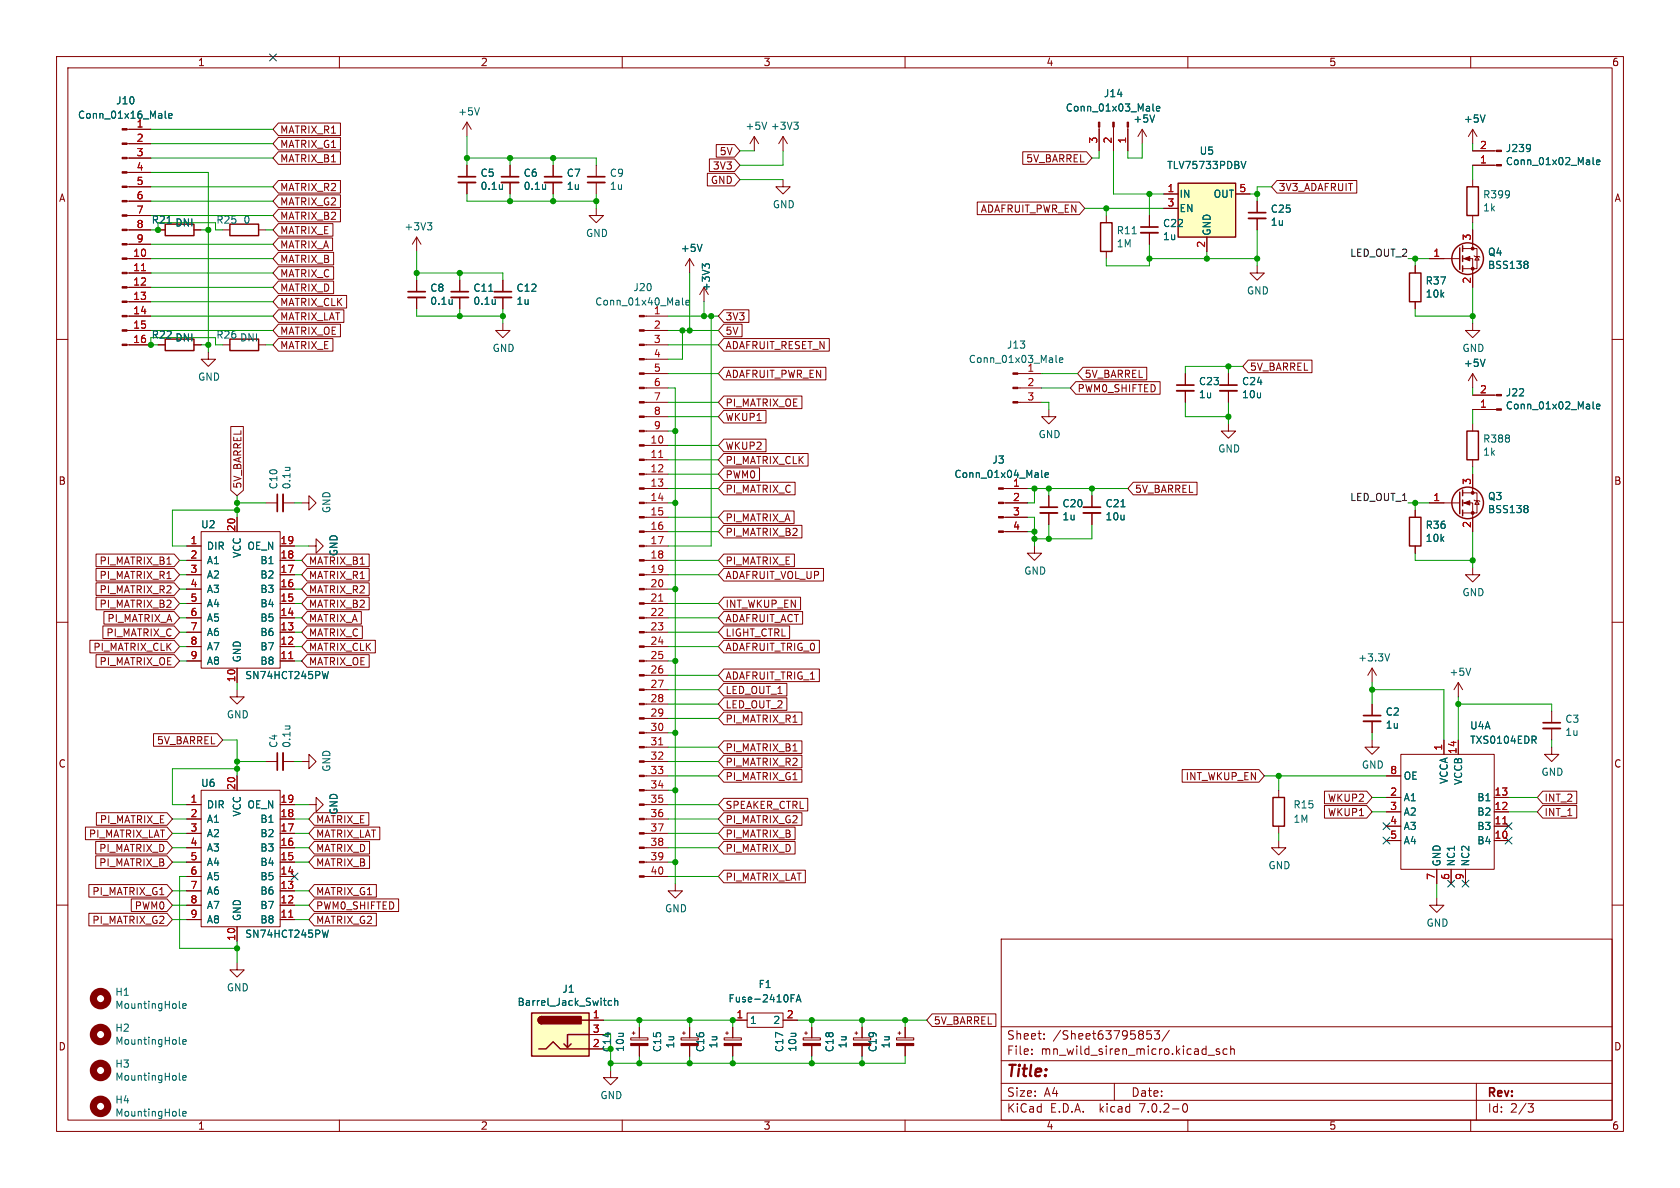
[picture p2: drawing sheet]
<svg xmlns="http://www.w3.org/2000/svg" width="297mm" height="210mm" viewBox="0 0 297 210" stroke-linecap="round" stroke-linejoin="round" font-family="sans-serif">
<defs><g id="words">
<text font-size="2.8" fill="#840000" x="178" y="190.8">Title:</text>
<g font-size="2.1" fill="#840000">
<text x="178" y="183.9">Sheet:</text>
<text x="186.2" y="183.9">/Sheet63795853/</text>
<text x="178" y="186.6">File:</text>
<text x="184" y="186.6">mn_wild_siren_micro.kicad_sch</text>
<text x="178" y="196.8">KiCad</text>
<text x="178" y="194">Size:</text>
<text x="184.6" y="194">A4</text>
<text x="185.7" y="196.8">E.D.A.</text>
<text x="194.4" y="196.8">kicad</text>
<text x="200" y="194">Date:</text>
<text x="201.5" y="196.8">7.0.2-0</text>
<text x="263" y="194.2">Rev:</text>
<text x="263" y="196.8">Id:</text>
<text x="267" y="196.8">2/3</text>
</g>
<g font-size="1.8" fill="#840000">
<text x="35" y="11.8">1</text>
<text x="85" y="11.8">2</text>
<text x="135" y="11.8">3</text>
<text x="185" y="11.8">4</text>
<text x="235" y="11.8">5</text>
<text x="285" y="11.8">6</text>
<text x="49.5" y="23.8">MATRIX_R1</text>
<text x="49.5" y="26.3">MATRIX_G1</text>
<text x="49.5" y="28.9">MATRIX_B1</text>
<text x="127.1" y="27.6">5V</text>
<text x="181.3" y="28.9">5V_BARREL</text>
<text x="10.4" y="35.8">A</text>
<text x="49.5" y="33.9">MATRIX_R2</text>
<text x="125.5" y="32.7">GND</text>
<text x="125.9" y="30.1">3V3</text>
<text x="226.1" y="33.9">3V3_ADAFRUIT</text>
<text x="285.4" y="35.8">A</text>
<text x="49.5" y="41.6">MATRIX_E</text>
<text x="49.5" y="39">MATRIX_B2</text>
<text x="49.5" y="36.5">MATRIX_G2</text>
<text x="173.3" y="37.7">ADAFRUIT_PWR_EN</text>
<text x="49.5" y="44.1">MATRIX_A</text>
<text x="49.5" y="46.6">MATRIX_B</text>
<text x="49.5" y="49.2">MATRIX_C</text>
<text x="49.5" y="51.7">MATRIX_D</text>
<text x="49.5" y="59.3">MATRIX_OE</text>
<text x="49.5" y="54.3">MATRIX_CLK</text>
<text x="49.5" y="56.8">MATRIX_LAT</text>
<text x="128.3" y="59.3">5V</text>
<text x="128.3" y="56.8">3V3</text>
<text x="49.5" y="61.9">MATRIX_E</text>
<text x="128.3" y="61.9">ADAFRUIT_RESET_N</text>
<text x="221" y="65.7">5V_BARREL</text>
<text x="128.3" y="67">ADAFRUIT_PWR_EN</text>
<text x="190.5" y="69.5">PWM0_SHIFTED</text>
<text x="191.8" y="67">5V_BARREL</text>
<text x="128.3" y="74.6">WKUP1</text>
<text x="128.3" y="72">PI_MATRIX_OE</text>
<text x="128.3" y="79.7">WKUP2</text>
<text x="128.3" y="82.2">PI_MATRIX_CLK</text>
<text x="10.3" y="85.8">B</text>
<text x="42.8" y="86.4" transform="rotate(-90 42.8 86.4)">5V_BARREL</text>
<text x="128.3" y="84.7">PWM0</text>
<text x="128.3" y="87.3">PI_MATRIX_C</text>
<text x="200.7" y="87.3">5V_BARREL</text>
<text x="285.3" y="85.8">B</text>
<text x="128.3" y="92.4">PI_MATRIX_A</text>
<text x="128.3" y="94.9">PI_MATRIX_B2</text>
<text x="17.5" y="100">PI_MATRIX_B1</text>
<text x="54.6" y="100">MATRIX_B1</text>
<text x="128.3" y="100">PI_MATRIX_E</text>
<text x="17.5" y="107.6">PI_MATRIX_B2</text>
<text x="17.5" y="105.1">PI_MATRIX_R2</text>
<text x="17.5" y="102.5">PI_MATRIX_R1</text>
<text x="54.6" y="107.6">MATRIX_B2</text>
<text x="54.6" y="102.5">MATRIX_R1</text>
<text x="54.6" y="105.1">MATRIX_R2</text>
<text x="128.3" y="102.5">ADAFRUIT_VOL_UP</text>
<text x="128.3" y="107.6">INT_WKUP_EN</text>
<text x="18.7" y="112.7">PI_MATRIX_C</text>
<text x="18.9" y="110.1">PI_MATRIX_A</text>
<text x="54.6" y="112.7">MATRIX_C</text>
<text x="54.6" y="110.1">MATRIX_A</text>
<text x="128.3" y="110.1">ADAFRUIT_ACT</text>
<text x="128.3" y="112.7">LIGHT_CTRL</text>
<text x="16.4" y="115.2">PI_MATRIX_CLK</text>
<text x="17.5" y="117.8">PI_MATRIX_OE</text>
<text x="54.6" y="117.8">MATRIX_OE</text>
<text x="54.6" y="115.2">MATRIX_CLK</text>
<text x="128.3" y="115.2">ADAFRUIT_TRIG_0</text>
<text x="128.3" y="120.3">ADAFRUIT_TRIG_1</text>
<text x="128.3" y="122.8">LED_OUT_1</text>
<text x="128.3" y="125.4">LED_OUT_2</text>
<text x="27.6" y="131.7">5V_BARREL</text>
<text x="128.3" y="127.9">PI_MATRIX_R1</text>
<text x="10.3" y="135.8">C</text>
<text x="128.3" y="133">PI_MATRIX_B1</text>
<text x="128.3" y="135.5">PI_MATRIX_R2</text>
<text x="285.3" y="135.8">C</text>
<text x="128.3" y="143.2">SPEAKER_CTRL</text>
<text x="128.3" y="138.1">PI_MATRIX_G1</text>
<text x="209.5" y="138.1">INT_WKUP_EN</text>
<text x="234.6" y="141.9">WKUP2</text>
<text x="273" y="141.9">INT_2</text>
<text x="15.6" y="148.2">PI_MATRIX_LAT</text>
<text x="17.5" y="145.7">PI_MATRIX_E</text>
<text x="55.9" y="148.2">MATRIX_LAT</text>
<text x="55.9" y="145.7">MATRIX_E</text>
<text x="128.3" y="148.2">PI_MATRIX_B</text>
<text x="128.3" y="145.7">PI_MATRIX_G2</text>
<text x="234.6" y="144.4">WKUP1</text>
<text x="273" y="144.4">INT_1</text>
<text x="17.4" y="150.8">PI_MATRIX_D</text>
<text x="17.4" y="153.3">PI_MATRIX_B</text>
<text x="55.9" y="153.3">MATRIX_B</text>
<text x="55.9" y="150.8">MATRIX_D</text>
<text x="128.3" y="150.8">PI_MATRIX_D</text>
<text x="128.3" y="155.9">PI_MATRIX_LAT</text>
<text x="16.2" y="158.4">PI_MATRIX_G1</text>
<text x="23.7" y="160.9">PWM0</text>
<text x="55.9" y="160.9">PWM0_SHIFTED</text>
<text x="55.9" y="158.4">MATRIX_G1</text>
<text x="16.2" y="163.5">PI_MATRIX_G2</text>
<text x="55.9" y="163.5">MATRIX_G2</text>
<text x="10.3" y="185.8">D</text>
<text x="165.1" y="181.3">5V_BARREL</text>
<text x="285.3" y="185.8">D</text>
<text x="35" y="199.8">1</text>
<text x="85" y="199.8">2</text>
<text x="135" y="199.8">3</text>
<text x="185" y="199.8">4</text>
<text x="235" y="199.8">5</text>
<text x="285" y="199.8">6</text>
</g>
<g font-size="1.8" fill="#006464">
<text x="195.1" y="17.3">J14</text>
<text x="13.7" y="21.1">Conn_01x16_Male</text>
<text x="20.5" y="18.6">J10</text>
<text x="80.9" y="20.6">+5V</text>
<text x="131.7" y="23.1">+5V</text>
<text x="136.2" y="23.1">+3V3</text>
<text x="188.4" y="19.9">Conn_01x03_Male</text>
<text x="200.3" y="21.8">+5V</text>
<text x="258.7" y="21.8">+5V</text>
<text x="212" y="27.5">U5</text>
<text x="266.1" y="27">J239</text>
<text x="266.1" y="29.3">Conn_01x02_Male</text>
<text x="84.9" y="31.4">C5</text>
<text x="84.9" y="33.7">0.1u</text>
<text x="92.5" y="31.4">C6</text>
<text x="92.5" y="33.7">0.1u</text>
<text x="100.1" y="31.4">C7</text>
<text x="100.1" y="33.7">1u</text>
<text x="107.8" y="31.4">C9</text>
<text x="107.8" y="33.7">1u</text>
<text x="206.3" y="30">TLV75733PDBV</text>
<text x="208.5" y="35.1">IN</text>
<text x="214.4" y="35.1">OUT</text>
<text x="262.1" y="35.2">R399</text>
<text x="26.8" y="39.7">R21</text>
<text x="30.9" y="40.2">DNI</text>
<text x="38.2" y="39.7">R25</text>
<text x="43" y="39.7">0</text>
<text x="71.4" y="40.9">+3V3</text>
<text x="136.6" y="37">GND</text>
<text x="197.4" y="41.6">R11</text>
<text x="205.5" y="40.3">C22</text>
<text x="208.5" y="37.7">EN</text>
<text x="214.2" y="41.7" transform="rotate(-90 214.2 41.7)">GND</text>
<text x="224.6" y="37.8">C25</text>
<text x="224.6" y="40.1">1u</text>
<text x="262.1" y="37.5">1k</text>
<text x="103.5" y="42">GND</text>
<text x="120.3" y="44.7">+5V</text>
<text x="197.4" y="43.9">1M</text>
<text x="205.5" y="42.6">1u</text>
<text x="263" y="45.4">Q4</text>
<text x="263" y="47.7">BSS138</text>
<text x="76" y="51.7">C8</text>
<text x="83.6" y="51.7">C11</text>
<text x="91.2" y="51.7">C12</text>
<text x="111.9" y="51.6">J20</text>
<text x="125.7" y="51.5" transform="rotate(-90 125.7 51.5)">+3V3</text>
<text x="220.4" y="52.2">GND</text>
<text x="252" y="50.5">R37</text>
<text x="252" y="52.8">10k</text>
<text x="76" y="54">0.1u</text>
<text x="83.6" y="54">0.1u</text>
<text x="91.2" y="54">1u</text>
<text x="105.2" y="54.2">Conn_01x40_Male</text>
<text x="115.5" y="55.6">1</text>
<text x="26.8" y="60">R22</text>
<text x="30.9" y="60.5">DNI</text>
<text x="38.2" y="60">R26</text>
<text x="42.4" y="60.5">DNI</text>
<text x="87" y="62.4">GND</text>
<text x="171.2" y="64.3">Conn_01x03_Male</text>
<text x="177.9" y="61.8">J13</text>
<text x="181.6" y="65.8">1</text>
<text x="258.5" y="62.4">GND</text>
<text x="258.7" y="65">+5V</text>
<text x="35" y="67.4">GND</text>
<text x="211.9" y="68.2">C23</text>
<text x="211.9" y="70.5">1u</text>
<text x="219.5" y="68.2">C24</text>
<text x="219.5" y="70.5">10u</text>
<text x="266.1" y="70.2">J22</text>
<text x="183.5" y="77.6">GND</text>
<text x="266.1" y="72.5">Conn_01x02_Male</text>
<text x="175.4" y="82.1">J3</text>
<text x="215.3" y="80.1">GND</text>
<text x="262.1" y="78.4">R388</text>
<text x="262.1" y="80.7">1k</text>
<text x="49.2" y="86.6" transform="rotate(-90 49.2 86.6)">C10</text>
<text x="51.5" y="86.6" transform="rotate(-90 51.5 86.6)">0.1u</text>
<text x="168.7" y="84.6">Conn_01x04_Male</text>
<text x="187.8" y="89.8">C20</text>
<text x="195.4" y="89.8">C21</text>
<text x="263" y="88.6">Q3</text>
<text x="35.5" y="93.5">U2</text>
<text x="58.6" y="90.8" transform="rotate(-90 58.6 90.8)">GND</text>
<text x="187.8" y="92.1">1u</text>
<text x="195.4" y="92.1">10u</text>
<text x="252" y="93.6">R36</text>
<text x="252" y="95.9">10k</text>
<text x="263" y="90.9">BSS138</text>
<text x="36.6" y="97.3">DIR</text>
<text x="36.6" y="99.9">A1</text>
<text x="42.7" y="98.8" transform="rotate(-90 42.7 98.8)">VCC</text>
<text x="43.6" y="97.3">OE_N</text>
<text x="45.9" y="99.9">B1</text>
<text x="59.8" y="98.4" transform="rotate(-90 59.8 98.4)">GND</text>
<text x="181" y="101.7">GND</text>
<text x="36.6" y="102.4">A2</text>
<text x="36.6" y="105">A3</text>
<text x="36.6" y="107.5">A4</text>
<text x="45.9" y="107.5">B4</text>
<text x="45.9" y="105">B3</text>
<text x="45.9" y="102.4">B2</text>
<text x="258.5" y="105.5">GND</text>
<text x="36.6" y="110">A5</text>
<text x="36.6" y="112.6">A6</text>
<text x="45.9" y="112.6">B6</text>
<text x="45.9" y="110">B5</text>
<text x="36.6" y="115.1">A7</text>
<text x="36.6" y="117.7">A8</text>
<text x="42.7" y="117.1" transform="rotate(-90 42.7 117.1)">GND</text>
<text x="45.9" y="117.7">B8</text>
<text x="45.9" y="115.1">B7</text>
<text x="240" y="117.1">+3.3V</text>
<text x="256.2" y="119.6">+5V</text>
<text x="43.3" y="120.2">SN74HCT245PW</text>
<text x="40" y="127.1">GND</text>
<text x="244.9" y="126.7">C2</text>
<text x="244.9" y="129">1u</text>
<text x="259.8" y="129.1">U4A</text>
<text x="259.8" y="131.6">TXS0104EDR</text>
<text x="276.7" y="127.9">C3</text>
<text x="276.7" y="130.2">1u</text>
<text x="49.2" y="132.3" transform="rotate(-90 49.2 132.3)">C4</text>
<text x="51.5" y="132.3" transform="rotate(-90 51.5 132.3)">0.1u</text>
<text x="58.6" y="136.5" transform="rotate(-90 58.6 136.5)">GND</text>
<text x="240.7" y="136">GND</text>
<text x="248.2" y="138">OE</text>
<text x="272.4" y="137.3">GND</text>
<text x="35.5" y="139.3">U6</text>
<text x="36.6" y="143.1">DIR</text>
<text x="43.6" y="143.1">OE_N</text>
<text x="228.6" y="143.1">R15</text>
<text x="248.2" y="141.8">A1</text>
<text x="256.1" y="138.7" transform="rotate(-90 256.1 138.7)">VCCA</text>
<text x="258.6" y="138.9" transform="rotate(-90 258.6 138.9)">VCCB</text>
<text x="261" y="141.8">B1</text>
<text x="36.6" y="145.6">A1</text>
<text x="36.6" y="148.1">A2</text>
<text x="42.7" y="144.5" transform="rotate(-90 42.7 144.5)">VCC</text>
<text x="45.9" y="148.1">B2</text>
<text x="45.9" y="145.6">B1</text>
<text x="59.8" y="144.1" transform="rotate(-90 59.8 144.1)">GND</text>
<text x="228.6" y="145.6">1M</text>
<text x="248.2" y="144.3">A2</text>
<text x="248.2" y="146.9">A3</text>
<text x="248.2" y="149.4">A4</text>
<text x="261" y="149.4">B4</text>
<text x="261" y="146.9">B3</text>
<text x="261" y="144.3">B2</text>
<text x="36.6" y="150.7">A3</text>
<text x="36.6" y="153.2">A4</text>
<text x="36.6" y="155.8">A5</text>
<text x="45.9" y="155.8">B5</text>
<text x="45.9" y="153.2">B4</text>
<text x="45.9" y="150.7">B3</text>
<text x="224.2" y="153.8">GND</text>
<text x="254.8" y="153.2" transform="rotate(-90 254.8 153.2)">GND</text>
<text x="257.4" y="153.2" transform="rotate(-90 257.4 153.2)">NC1</text>
<text x="259.9" y="153.2" transform="rotate(-90 259.9 153.2)">NC2</text>
<text x="36.6" y="158.3">A6</text>
<text x="36.6" y="160.8">A7</text>
<text x="45.9" y="160.8">B7</text>
<text x="45.9" y="158.3">B6</text>
<text x="117.5" y="161.4">GND</text>
<text x="36.6" y="163.4">A8</text>
<text x="42.7" y="162.8" transform="rotate(-90 42.7 162.8)">GND</text>
<text x="43.3" y="165.9">SN74HCT245PW</text>
<text x="45.9" y="163.4">B8</text>
<text x="252.1" y="164">GND</text>
<text x="20.3" y="176.2">H1</text>
<text x="20.3" y="178.5">MountingHole</text>
<text x="40" y="175.4">GND</text>
<text x="91.4" y="178">Barrel_Jack_Switch</text>
<text x="99.4" y="175.7">J1</text>
<text x="128.7" y="177.4">Fuse-2410FA</text>
<text x="134" y="174.8">F1</text>
<text x="20.3" y="182.5">H2</text>
<text x="20.3" y="184.8">MountingHole</text>
<text x="110.5" y="186" transform="rotate(-90 110.5 186)">10u</text>
<text x="119.3" y="185.4" transform="rotate(-90 119.3 185.4)">1u</text>
<text x="127" y="185.4" transform="rotate(-90 127 185.4)">1u</text>
<text x="132.6" y="181.2">1</text>
<text x="136.6" y="181.2">2</text>
<text x="140.9" y="186" transform="rotate(-90 140.9 186)">10u</text>
<text x="149.8" y="185.4" transform="rotate(-90 149.8 185.4)">1u</text>
<text x="157.4" y="185.4" transform="rotate(-90 157.4 185.4)">1u</text>
<text x="20.3" y="188.9">H3</text>
<text x="20.3" y="191.2">MountingHole</text>
<text x="117" y="186.1" transform="rotate(-90 117 186.1)">C15</text>
<text x="124.7" y="186.1" transform="rotate(-90 124.7 186.1)">C16</text>
<text x="138.6" y="186.1" transform="rotate(-90 138.6 186.1)">C17</text>
<text x="147.5" y="186.1" transform="rotate(-90 147.5 186.1)">C18</text>
<text x="155.1" y="186.1" transform="rotate(-90 155.1 186.1)">C19</text>
<text x="20.3" y="195.2">H4</text>
<text x="20.3" y="197.5">MountingHole</text>
<text x="106.1" y="194.4">GND</text>
</g>
<g font-size="1.8" fill="#a90000">
<text x="24.1" y="22.6">1</text>
<text x="24.1" y="25.1">2</text>
<text x="24.1" y="27.7">3</text>
<text x="194.1" y="25.4" transform="rotate(-90 194.1 25.4)">3</text>
<text x="196.6" y="25.4" transform="rotate(-90 196.6 25.4)">2</text>
<text x="199.1" y="25.4" transform="rotate(-90 199.1 25.4)">1</text>
<text x="261.6" y="29">1</text>
<text x="261.6" y="26.4">2</text>
<text x="24.1" y="30.2">4</text>
<text x="24.1" y="32.8">5</text>
<text x="24.1" y="35.3">6</text>
<text x="206.3" y="34">1</text>
<text x="219" y="34">5</text>
<text x="24.1" y="37.8">7</text>
<text x="24.1" y="40.4">8</text>
<text x="206.3" y="36.6">3</text>
<text x="23.5" y="45.5">10</text>
<text x="24.1" y="42.9">9</text>
<text x="213.1" y="43.8" transform="rotate(-90 213.1 43.8)">2</text>
<text x="253.3" y="45.5">1</text>
<text x="260.1" y="42.6" transform="rotate(-90 260.1 42.6)">3</text>
<text x="23.5" y="48">11</text>
<text x="23.5" y="50.5">12</text>
<text x="23.5" y="53.1">13</text>
<text x="260.1" y="50.2" transform="rotate(-90 260.1 50.2)">2</text>
<text x="23.5" y="55.6">14</text>
<text x="23.5" y="58.2">15</text>
<text x="115.5" y="58.2">2</text>
<text x="23.5" y="60.7">16</text>
<text x="115.5" y="60.7">3</text>
<text x="115.5" y="63.2">4</text>
<text x="115.5" y="65.8">5</text>
<text x="115.5" y="68.3">6</text>
<text x="115.5" y="70.9">7</text>
<text x="181.6" y="68.3">2</text>
<text x="181.6" y="70.9">3</text>
<text x="261.6" y="69.6">2</text>
<text x="115.5" y="73.4">8</text>
<text x="115.5" y="75.9">9</text>
<text x="261.6" y="72.1">1</text>
<text x="114.9" y="78.5">10</text>
<text x="114.9" y="81">11</text>
<text x="114.9" y="83.6">12</text>
<text x="114.9" y="86.1">13</text>
<text x="114.9" y="88.6">14</text>
<text x="179" y="86.1">1</text>
<text x="179" y="88.6">2</text>
<text x="253.3" y="88.6">1</text>
<text x="260.1" y="85.8" transform="rotate(-90 260.1 85.8)">3</text>
<text x="41.7" y="94" transform="rotate(-90 41.7 94)">20</text>
<text x="114.9" y="91.2">15</text>
<text x="114.9" y="93.7">16</text>
<text x="179" y="91.2">3</text>
<text x="179" y="93.7">4</text>
<text x="260.1" y="93.4" transform="rotate(-90 260.1 93.4)">2</text>
<text x="33.6" y="96.3">1</text>
<text x="33.6" y="98.8">2</text>
<text x="33.6" y="101.3">3</text>
<text x="49.5" y="101.3">17</text>
<text x="49.5" y="98.8">18</text>
<text x="49.5" y="96.3">19</text>
<text x="114.9" y="96.3">17</text>
<text x="114.9" y="98.8">18</text>
<text x="114.9" y="101.3">19</text>
<text x="33.6" y="103.9">4</text>
<text x="33.6" y="106.4">5</text>
<text x="49.5" y="106.4">15</text>
<text x="49.5" y="103.9">16</text>
<text x="114.9" y="103.9">20</text>
<text x="114.9" y="106.4">21</text>
<text x="33.6" y="109">6</text>
<text x="33.6" y="111.5">7</text>
<text x="49.5" y="111.5">13</text>
<text x="49.5" y="109">14</text>
<text x="114.9" y="109">22</text>
<text x="114.9" y="111.5">23</text>
<text x="33.6" y="114">8</text>
<text x="33.6" y="116.6">9</text>
<text x="49.5" y="116.6">11</text>
<text x="49.5" y="114">12</text>
<text x="114.9" y="114">24</text>
<text x="114.9" y="116.6">25</text>
<text x="114.9" y="119.1">26</text>
<text x="41.7" y="120.7" transform="rotate(-90 41.7 120.7)">10</text>
<text x="114.9" y="121.7">27</text>
<text x="114.9" y="124.2">28</text>
<text x="114.9" y="126.7">29</text>
<text x="114.9" y="129.3">30</text>
<text x="114.9" y="131.8">31</text>
<text x="114.9" y="134.4">32</text>
<text x="114.9" y="136.9">33</text>
<text x="245.7" y="136.9">8</text>
<text x="255" y="132.7" transform="rotate(-90 255 132.7)">1</text>
<text x="257.6" y="133.4" transform="rotate(-90 257.6 133.4)">14</text>
<text x="33.6" y="142">1</text>
<text x="41.7" y="139.7" transform="rotate(-90 41.7 139.7)">20</text>
<text x="49.5" y="142">19</text>
<text x="114.9" y="139.4">34</text>
<text x="114.9" y="142">35</text>
<text x="245.7" y="140.7">2</text>
<text x="245.7" y="143.3">3</text>
<text x="264.2" y="143.3">12</text>
<text x="264.2" y="140.7">13</text>
<text x="33.6" y="144.5">2</text>
<text x="33.6" y="147.1">3</text>
<text x="33.6" y="149.6">4</text>
<text x="49.5" y="149.6">16</text>
<text x="49.5" y="147.1">17</text>
<text x="49.5" y="144.5">18</text>
<text x="114.9" y="144.5">36</text>
<text x="114.9" y="147.1">37</text>
<text x="114.9" y="149.6">38</text>
<text x="245.7" y="145.8">4</text>
<text x="245.7" y="148.3">5</text>
<text x="264.2" y="148.3">10</text>
<text x="264.2" y="145.8">11</text>
<text x="33.6" y="152.1">5</text>
<text x="33.6" y="154.7">6</text>
<text x="49.5" y="154.7">14</text>
<text x="49.5" y="152.1">15</text>
<text x="114.9" y="152.1">39</text>
<text x="114.9" y="154.7">40</text>
<text x="253.7" y="155.6" transform="rotate(-90 253.7 155.6)">7</text>
<text x="256.3" y="155.6" transform="rotate(-90 256.3 155.6)">6</text>
<text x="258.8" y="155.6" transform="rotate(-90 258.8 155.6)">9</text>
<text x="33.6" y="157.2">7</text>
<text x="33.6" y="159.8">8</text>
<text x="49.5" y="159.8">12</text>
<text x="49.5" y="157.2">13</text>
<text x="33.6" y="162.3">9</text>
<text x="41.7" y="166.4" transform="rotate(-90 41.7 166.4)">10</text>
<text x="49.5" y="162.3">11</text>
<text x="104.7" y="180.1">1</text>
<text x="104.7" y="185.2">2</text>
<text x="104.7" y="182.6">3</text>
<text x="130.1" y="180.1">1</text>
<text x="139" y="180.1">2</text>
</g>
<g font-size="1.8" fill="#0f0f0f">
<text x="238.6" y="45.5">LED_OUT_2</text>
<text x="238.6" y="88.6">LED_OUT_1</text>
</g>
<text font-size="1.8" fill="#009600" x="108.1" y="186.1" transform="rotate(-90 108.1 186.1)">C14</text>
</g></defs>
<g fill="none" stroke="#840000" stroke-width=".18">
<path d="M10 10h277v190h-277zM12 12h273v186h-273zM60 10v2M110 10v2M160 10v2M210 10v2M260 10v2M22.5 38.1h4.2M22.5 35.6h4.2M22.5 33h4.2M22.5 30.5h4.2M22.5 27.9h4.2"/>
<path d="M22.5 25.4h4.2M22.5 22.9h4.2M49.2 24.3h11v2.2h-11l-.9-1.1zM49.2 31.9h11v2.2h-11l-.9-1.1zM49.2 26.8h11v2.3h-11l-.9-1.2zM49.2 39.5h9.7v2.3h-9.7l-.9-1.2zM49.2 37h11v2.2h-11l-.9-1.1zM49.2 34.4h11v2.3h-11l-.9-1.1zM49.2 21.7h11v2.3h-11l-.9-1.1zM82.5 21.6l-.7 1.3M82.5 21.6v2.5M82.5 29.2v2"/>
<path d="M82.5 32.3v2M82.5 21.6l.8 1.3M90.2 29.2v2M90.2 32.3v2M97.8 29.2v2M97.8 32.3v2M105.4 36.8v1.3h1.3l-1.3 1.3-1.3-1.3h1.3M105.4 29.2v2M105.4 32.3v2M125 30.6h4.9l.9 1.2-.9 1.1h-4.9zM125.4 28.1h4.5l.9 1.1-.9 1.1h-4.5zM126.6 25.6h3.3l.9 1.1-.9 1.1h-3.3z"/>
<path d="M133.3 24.1l-.7 1.3M133.3 24.1v2.6M133.3 24.1l.8 1.3M138.4 31.8v1.2h1.3l-1.3 1.3-1.2-1.3h1.2M138.4 24.1l-.7 1.3M138.4 24.1v2.6M138.4 24.1l.8 1.3M172.8 35.7h18l1 1.1-1 1.1h-18zM180.8 26.8h11.3l.9 1.1-.9 1.2h-11.3zM194.3 22.5v4.2M195.6 38.1v1.3M196.8 22.5v4.2"/>
<path d="M199.4 22.5v4.2M201.9 22.9l-.7 1.2M201.9 22.9v2.5M201.9 22.9l.8 1.2M203.2 38.1v2M205.7 34.3h2.6M205.7 36.8h2.6M218.4 34.3h2.6M222.2 35.6v2M222.2 38.6v2M225.7 31.9h14.2v2.2h-14.2l-.9-1.1zM260.3 22.9l-.7 1.2"/>
<path d="M260.3 22.9v2.5M260.3 31.8v1.2M260.3 38.1v1.3M260.3 22.9l.8 1.2M260.3 26.7h4.3M260.3 29.2h4.3M10 60h2M22.5 58.4h4.2M22.5 55.9h4.2M22.5 53.3h4.2M22.5 50.8h4.2M22.5 48.3h4.2"/>
<path d="M22.5 45.7h4.2M22.5 43.2h4.2M22.5 40.6h4.2M27.9 40.6h1.3M34.3 40.6h1.3M39.4 40.6h1.2M45.7 40.6h1.3M49.2 59.8h9.7v2.3h-9.7l-.9-1.1zM49.2 42.1h9.6v2.2h-9.6l-.9-1.1zM49.2 57.3h11v2.2h-11l-.9-1.1zM49.2 44.6h9.8v2.2h-9.8l-.9-1.1zM49.2 52.2h12.1v2.3h-12.1l-.9-1.2z"/>
<path d="M49.2 54.8h11.6v2.2h-11.6l-.9-1.1zM49.2 47.1h9.8v2.3h-9.8l-.9-1.1zM49.2 49.7h9.8v2.2h-9.8l-.9-1.1zM73.7 41.9l-.8 1.3M73.7 41.9v2.6M73.7 49.5v2.1M73.7 52.6v2M73.7 41.9l.7 1.3M81.3 49.5v2.1M81.3 52.6v2M88.9 57.2v1.2h1.3l-1.3 1.3-1.3-1.3h1.3M88.9 49.5v2.1"/>
<path d="M88.9 52.6v2M113.9 58.4h4.2M113.9 55.9h4.2M121.9 45.7v2.6M121.9 45.7l-.7 1.3M121.9 45.7l.8 1.3M123.7 52.1l.8-1.3v2.5M128 57.3h3.2v2.2h-3.2l-1-1.1zM128 54.8h4.4v2.2h-4.4l-1-1.1zM128 59.8h18.6v2.3h-18.6l-1-1.1zM195.6 44.5v1.2M203.2 41.1v2.1"/>
<path d="M213.4 41.9v2.6M222.2 47v1.3h1.3l-1.3 1.2-1.2-1.2h1.2M250.2 47v1.3M250.2 53.3v1.3M252.7 45.7h5.4M258.6 45.7h1.7v5.1M258.6 43.9h2.5v3.6h-2.5M260.3 57.2v1.2h1.3l-1.3 1.3-1.2-1.3h1.2M260.3 40.6v3.3M260.6 45.2l.1 .1h.8l.1 .2M261.1 45.3l.4 .7h-.8zM285 60h2"/>
<path d="M22.5 61h4.2M27.9 61h1.3M34.3 61h1.3M36.8 62.2v1.3h1.3l-1.3 1.3-1.2-1.3h1.2M39.4 61h1.2M40.8 75.4h2.2v11.3l-1.1 .9-1.1-.9zM45.7 61h1.3M113.9 78.7h4.2M113.9 76.2h4.2M113.9 73.7h4.2M113.9 71.1h4.2M113.9 68.6h4.2"/>
<path d="M113.9 66h4.2M113.9 63.5h4.2M113.9 61h4.2M128 72.5h7.4v2.3h-7.4l-1-1.1zM128 77.6h7.4v2.3h-7.4l-1-1.2zM128 64.9h18v2.3h-18l-1-1.2zM128 70h13.8v2.2h-13.8l-1-1.1zM179.9 71.1h4.2M179.9 68.6h4.2M179.9 66h4.2M185.4 72.4v1.3h1.3l-1.3 1.2-1.3-1.2h1.3M190.2 67.5h14.9v2.2h-14.9l-1-1.1z"/>
<path d="M191.5 64.9h11.2v2.3h-11.2l-1-1.2zM209.5 66v2.1M209.5 69.1v2M217.2 74.9v1.3h1.2l-1.2 1.3-1.3-1.3h1.3M217.2 66v2.1M217.2 69.1v2M220.7 63.7h11.2v2.2h-11.2l-1-1.1zM260.3 66v2.6M260.3 74.9v1.3M260.3 66l-.7 1.3M260.3 66l.8 1.3M260.3 69.9h4.3"/>
<path d="M260.3 72.4h4.3M17 97.9h13.8l.9 1.2-.9 1.1h-13.8zM29.5 99.7h.7M33 99.1h2.6M33 96.5h2.6M35.6 94h13.9v24.1h-13.9zM41.9 91.4v2.6M47 88.9h2M49.5 99.1h2.6M49.5 96.5h2.6M50 88.9h2.1M53.3 88.9h1.3v-1.3l1.3 1.3-1.3 1.3v-1.3"/>
<path d="M54.3 97.9h11v2.3h-11l-1-1.1zM54.6 96.5h1.3v-1.2l1.2 1.2-1.2 1.3v-1.3M113.9 99.1h4.2M113.9 96.5h4.2M113.9 94h4.2M113.9 91.4h4.2M113.9 88.9h4.2M113.9 86.4h4.2M113.9 83.8h4.2M113.9 81.3h4.2M128 82.7h6.3v2.2h-6.3l-1-1.1zM128 80.2h14.9v2.2h-14.9l-1-1.1z"/>
<path d="M128 85.2h12.6v2.3h-12.6l-1-1.1zM128 90.3h12.4v2.3h-12.4l-1-1.2zM128 92.9h13.8v2.2h-13.8l-1-1.1zM128 97.9h12.4v2.3h-12.4l-1-1.1zM177.4 94h4.2M177.4 91.4h4.2M177.4 88.9h4.2M177.4 86.4h4.2M182.9 96.5v1.3h1.2l-1.2 1.3-1.3-1.3h1.3M185.4 87.6v2.1M185.4 90.7v2M193 87.6v2.1"/>
<path d="M193 90.7v2M200.3 85.2h11.3v2.3h-11.3l-.9-1.1zM250.2 90.2v1.2M250.2 96.5v1.3M252.7 88.9h5.4M258.6 88.9h1.7v5.1M258.6 87.1h2.5v3.6h-2.5M260.3 81.3v1.3M260.3 83.8v3.3M260.6 88.4l.1 .1h.8l.1 .1M261.1 88.5l.4 .7h-.8zM10 110h2"/>
<path d="M15.9 113.2h14.9l.9 1.1-.9 1.1h-14.9zM17 105.6h13.8l.9 1.1-.9 1.1h-13.8zM17 115.7h13.8l.9 1.1-.9 1.2h-13.8zM17 103h13.8l.9 1.1-.9 1.2h-13.8zM17 100.5h13.8l.9 1.1-.9 1.1h-13.8zM18.2 110.6h12.6l.9 1.2-.9 1.1h-12.6zM18.4 108.1h12.4l.9 1.1-.9 1.1h-12.4zM33 116.8h2.6M33 114.3h2.6M33 111.8h2.6M33 109.2h2.6M33 106.7h2.6"/>
<path d="M33 104.1h2.6M33 101.6h2.6M41.9 118.1v2.6M49.5 116.8h2.6M49.5 114.3h2.6M49.5 111.8h2.6M49.5 109.2h2.6M49.5 106.7h2.6M49.5 104.1h2.6M49.5 101.6h2.6M54.3 115.7h11v2.3h-11l-1-1.2zM54.3 113.2h12.1v2.2h-12.1l-1-1.1z"/>
<path d="M54.3 110.6h9.8v2.3h-9.8l-1-1.1zM54.3 108.1h9.6v2.2h-9.6l-1-1.1zM54.3 105.6h11v2.2h-11l-1-1.1zM54.3 100.5h11v2.2h-11l-1-1.1zM54.3 103h11v2.3h-11l-1-1.2zM113.9 119.4h4.2M113.9 116.8h4.2M113.9 114.3h4.2M113.9 111.8h4.2M113.9 109.2h4.2M113.9 106.7h4.2M113.9 104.1h4.2"/>
<path d="M113.9 101.6h4.2M128 108.1h13.9v2.2h-13.9l-1-1.1zM128 100.5h17.6v2.2h-17.6l-1-1.1zM128 105.6h13.5v2.2h-13.5l-1-1.1zM128 118.3h16.9v2.2h-16.9l-1-1.1zM128 110.6h11.6v2.3h-11.6l-1-1.1zM128 113.2h16.9v2.2h-16.9l-1-1.1zM242.6 118.1l-.8 1.3M242.6 118.1v2.6M242.6 118.1l.7 1.3M260.3 100.3v1.3h1.3l-1.3 1.3-1.2-1.3h1.2M285 110h2"/>
<path d="M27.1 129.7h11.3l1 1.1-1 1.1h-11.3zM35.6 139.7h13.9v24.1h-13.9zM41.9 121.9v1.3h1.3l-1.3 1.3-1.3-1.3h1.3M41.9 137.2v2.5M47 134.6h2M50 134.6h2.1M53.3 134.6h1.3v-1.2l1.3 1.2-1.3 1.3v-1.3M113.9 139.7h4.2M113.9 137.2h4.2M113.9 134.6h4.2M113.9 132.1h4.2M113.9 129.5h4.2"/>
<path d="M113.9 127h4.2M113.9 124.5h4.2M113.9 121.9h4.2M128 120.8h11.1v2.2h-11.1l-1-1.1zM128 125.9h13.8v2.2h-13.8l-1-1.1zM128 123.3h11.1v2.3h-11.1l-1-1.1zM128 131h13.8v2.2h-13.8l-1-1.1zM128 133.5h13.8v2.2h-13.8l-1-1.1zM128 136h13.8v2.3h-13.8l-1-1.1zM209 136h13.6l.9 1.2-.9 1.1h-13.6zM226.1 139.7v1.3M234.1 139.9h7.5l1 1.1-1 1.1h-7.5z"/>
<path d="M242.6 130.8v1.3h1.2l-1.2 1.3-1.3-1.3h1.3M242.6 124.5v2M242.6 127.5v2M245.1 137.2h2.5M247.6 133.4h16.6v20.3h-16.6zM255.3 130.8v2.6M257.8 120.7l-.8 1.2M257.8 120.7v2.5M257.8 130.8v2.6M257.8 120.7l.8 1.2M272.7 139.9h6v2.2h-6l-.9-1.1zM274.3 132.1v1.3h1.3l-1.3 1.2-1.3-1.2h1.3"/>
<path d="M274.3 125.7v2.1M274.3 128.8v2M10 160h2M15.1 146.2h14.4l1 1.1-1 1.1h-14.4zM15.7 156.4h13.8l1 1.1-1 1.1h-13.8zM16.9 148.7h12.6l1 1.2-1 1.1h-12.6zM16.9 151.3h12.6l1 1.1-1 1.1h-12.6zM17 143.7h12.5l1 1.1-1 1.1h-12.5zM23.2 158.9h6.3l1 1.1-1 1.1h-6.3zM33 154.9h2.6M33 152.4h2.6M33 149.9h2.6"/>
<path d="M33 147.3h2.6M33 144.8h2.6M33 142.2h2.6M33 157.5h2.6M49.5 154.9h2.6M49.5 152.4h2.6M49.5 149.9h2.6M49.5 147.3h2.6M49.5 144.8h2.6M49.5 142.2h2.6M49.5 157.5h2.6M54.6 142.2h1.3v-1.2l1.2 1.2-1.2 1.3v-1.3"/>
<path d="M55.6 158.9h14.9v2.2h-14.9l-1-1.1zM55.6 151.3h9.7v2.2h-9.7l-1-1.1zM55.6 148.7h9.7v2.3h-9.7l-1-1.1zM55.6 146.2h11.5v2.2h-11.5l-1-1.1zM55.6 143.7h9.6v2.2h-9.6l-1-1.1zM55.6 156.4h10.9v2.2h-10.9l-1-1.1zM113.9 154.9h4.2M113.9 152.4h4.2M113.9 149.9h4.2M113.9 147.3h4.2M113.9 144.8h4.2M113.9 142.2h4.2"/>
<path d="M119.4 156.2v1.3h1.2l-1.2 1.3-1.3-1.3h1.3M128 148.7h12.6v2.3h-12.6l-1-1.1zM128 153.8h14.4v2.3h-14.4l-1-1.2zM128 141.1h14.8v2.3h-14.8l-1-1.2zM128 146.2h12.6v2.2h-12.6l-1-1.1zM128 143.7h13.8v2.2h-13.8l-1-1.1zM226.1 148.6v1.3h1.2l-1.2 1.2-1.3-1.2h1.3M226.1 146.1v1.2M234.1 142.4h7.5l1 1.1-1 1.1h-7.5zM245.1 148.6h2.5M245.1 146.1h2.5M245.1 143.5h2.5"/>
<path d="M245.1 141h2.5M254 158.8v1.2h1.3l-1.3 1.3-1.3-1.3h1.3M254 153.7v2.5M256.5 153.7v2.5M259.1 153.7v2.5M264.2 148.6h2.5M264.2 146.1h2.5M264.2 143.5h2.5M264.2 141h2.5M272.7 142.4h6v2.2h-6l-.9-1.1zM285 160h2M15.7 161.4h13.8l1 1.2-1 1.1h-13.8z"/>
<path d="M33 162.6h2.6M33 160h2.6M41.9 170.2v1.3h1.3l-1.3 1.2-1.3-1.2h1.3M41.9 163.8v2.6M49.5 162.6h2.6M49.5 160h2.6M55.6 161.4h10.9v2.3h-10.9l-1-1.1zM132.1 179.1h6.3v2.5h-6.3zM164.8 179.2h11.3v2.3h-11.3l-1-1.2zM177 166h108v32h-108zM60 198v2M104.1 185.4h2.6"/>
<path d="M104.1 180.3h2.6M104.1 182.9h2.6M107.9 189.2v1.3h1.3l-1.3 1.3-1.2-1.3h1.2M110 198v2M111.5 183.5h3.1v.3h-3.1zM111.8 182.6h.5M112 182.4v.5M113 181.6v1.9M113 184.8v1.9M120.4 183.5h3v.3h-3zM120.6 182.6h.6M120.9 182.4v.5"/>
<path d="M121.9 181.6v1.9M121.9 184.8v1.9M128 183.5h3.1v.3h-3.1zM128.3 182.6h.5M128.5 182.4v.5M129.5 180.3h2.6M129.5 181.6v1.9M129.5 184.8v1.9M138.4 180.3h2.6M142 183.5h3v.3h-3zM142.2 182.6h.5M142.5 182.4v.5"/>
<path d="M143.5 181.6v1.9M143.5 184.8v1.9M150.9 183.5h3v.3h-3zM151.1 182.6h.5M151.4 182.4v.5M152.4 181.6v1.9M152.4 184.8v1.9M158.5 183.5h3v.3h-3zM158.7 182.6h.6M159 182.4v.5M160 198v2M160 181.6v1.9"/>
<path d="M160 184.8v1.9M177 194.5h108M177 191.5h108M177 187.5h108M177 181.5h108M182.4 186.3v.1M182.4 185.5v.1M184.6 183.6v.1M184.6 182.8v.1M197 191.5v3M202.8 182.2h.7M202.8 182.8h.5l.3 .3-.2 .5h-.6"/>
<path d="M204.1 182.2h.9l-.5 .6 .4 .1v.7l-.2 .1h-.4l-.2-.1M206.7 182.1l-1.3 2M209.2 195.2l.2-.1a.81 .81 0 0 1 .6 .6 .81 .81 0 0 1-.3 .8l-.1 .1a.81 .81 0 0 1-.4-1.4zM210 198v2M213.6 186.5h1.1M215.6 185.5l-.4-.1-.2 .2 .1 .2 .5 .2v.3h-.6M216.9 185.5l-.4-.1-.3 .3v.4l.2 .2h.5M217.6 185.5l.2-.1 .3 .1 .1 .9M217.6 184.9v1.5M260 198v2M261 191.5v6.5M270.1 195.1h1l-.5 .6 .4 .1 .1 .5-.3 .3h-.4"/>
</g>
<g fill="#840000" stroke="#840000" stroke-width=".18">
<path d="M120.4 184.5h3v.3h-3z"/>
<path d="M111.5 184.5h3.1v.3h-3.1z"/>
<path d="M194.2 21.6h.2v.9h-.2z"/>
<path d="M196.7 21.6h.3v.9h-.3z"/>
<path d="M199.3 21.6h.2v.9h-.2z"/>
<path d="M128 184.5h3.1v.3h-3.1z"/>
<path d="M113 154.8h.9v.3h-.9z"/>
<path d="M113 152.3h.9v.2h-.9z"/>
<path d="M113 149.7h.9v.3h-.9z"/>
<path d="M113 147.2h.9v.2h-.9z"/>
<path d="M113 144.7h.9v.2h-.9z"/>
<path d="M113 142.1h.9v.3h-.9z"/>
<path d="M113 139.6h.9v.2h-.9z"/>
<path d="M113 137h.9v.3h-.9z"/>
<path d="M113 134.5h.9v.2h-.9z"/>
<path d="M113 132h.9v.2h-.9z"/>
<path d="M113 129.4h.9v.3h-.9z"/>
<path d="M113 126.9h.9v.2h-.9z"/>
<path d="M113 124.3h.9v.3h-.9z"/>
<path d="M113 121.8h.9v.2h-.9z"/>
<path d="M113 119.3h.9v.2h-.9z"/>
<path d="M113 116.7h.9v.3h-.9z"/>
<path d="M113 114.2h.9v.2h-.9z"/>
<path d="M113 111.6h.9v.3h-.9z"/>
<path d="M113 109.1h.9v.2h-.9z"/>
<path d="M113 106.6h.9v.2h-.9z"/>
<path d="M113 104h.9v.3h-.9z"/>
<path d="M113 101.5h.9v.2h-.9z"/>
<path d="M113 98.9h.9v.3h-.9z"/>
<path d="M113 96.4h.9v.2h-.9z"/>
<path d="M113 93.9h.9v.2h-.9z"/>
<path d="M113 91.3h.9v.3h-.9z"/>
<path d="M113 88.8h.9v.2h-.9z"/>
<path d="M113 86.2h.9v.3h-.9z"/>
<path d="M113 83.7h.9v.2h-.9z"/>
<path d="M113 81.2h.9v.2h-.9z"/>
<path d="M113 78.6h.9v.3h-.9z"/>
<path d="M113 76.1h.9v.2h-.9z"/>
<path d="M113 73.5h.9v.3h-.9z"/>
<path d="M113 71h.9v.2h-.9z"/>
<path d="M113 68.5h.9v.2h-.9z"/>
<path d="M113 65.9h.9v.3h-.9z"/>
<path d="M113 63.4h.9v.2h-.9z"/>
<path d="M113 60.8h.9v.3h-.9z"/>
<path d="M113 58.3h.9v.2h-.9z"/>
<path d="M113 55.8h.9v.2h-.9z"/>
<path d="M176.5 93.9h.9v.2h-.9z"/>
<path d="M176.5 91.3h.9v.3h-.9z"/>
<path d="M176.5 88.8h.9v.2h-.9z"/>
<path d="M176.5 86.2h.9v.3h-.9z"/>
<path d="M179.1 71h.8v.2h-.8z"/>
<path d="M179.1 68.5h.8v.2h-.8z"/>
<path d="M179.1 65.9h.8v.3h-.8z"/>
<path d="M21.6 60.8h.9v.3h-.9z"/>
<path d="M21.6 58.3h.9v.2h-.9z"/>
<path d="M21.6 55.8h.9v.2h-.9z"/>
<path d="M21.6 53.2h.9v.3h-.9z"/>
<path d="M21.6 50.7h.9v.2h-.9z"/>
<path d="M21.6 48.1h.9v.3h-.9z"/>
<path d="M21.6 45.6h.9v.2h-.9z"/>
<path d="M21.6 43.1h.9v.2h-.9z"/>
<path d="M21.6 40.5h.9v.3h-.9z"/>
<path d="M21.6 38h.9v.2h-.9z"/>
<path d="M21.6 35.4h.9v.3h-.9z"/>
<path d="M21.6 32.9h.9v.2h-.9z"/>
<path d="M21.6 30.4h.9v.2h-.9z"/>
<path d="M21.6 27.8h.9v.3h-.9z"/>
<path d="M21.6 25.3h.9v.2h-.9z"/>
<path d="M21.6 22.7h.9v.3h-.9z"/>
<path d="M150.9 184.5h3v.3h-3z"/>
<path d="M142 184.5h3v.3h-3z"/>
<path d="M264.6 26.5h.8v.3h-.8z"/>
<path d="M264.6 29.1h.8v.2h-.8z"/>
<path d="M158.5 184.5h3v.3h-3z"/>
<path d="M258.8 88.9l1-.4v.8z"/>
<path d="M258.8 45.7l1-.4v.8z"/>
<path d="M264.6 69.7h.8v.3h-.8z"/>
<path d="M264.6 72.3h.8v.2h-.8z"/>
<circle cx="260.3" cy="90.7" r=".25"/>
<circle cx="260.3" cy="87.1" r=".25"/>
<circle cx="260.3" cy="47.5" r=".25"/>
<circle cx="260.3" cy="43.9" r=".25"/>
</g>
<g fill="#ffffc2" stroke="#ffffc2" stroke-width=".18">
<path d="M94 179.1h10.1v7.6h-10.1z"/>
<path d="M208.3 32.4h10.1v9.5h-10.1z"/>
</g>
<g fill="none" stroke="#840000" stroke-width=".25">
<path d="M29.2 39.6h5.1v2.1h-5.1zM40.6 39.6h5.1v2.1h-5.1zM194.6 39.4h2v5.1h-2zM208.3 32.4h10.1v9.5h-10.1zM259.3 33h2.1v5.1h-2.1zM29.2 59.9h5.1v2.1h-5.1zM40.6 59.9h5.1v2.1h-5.1zM249.2 48.3h2v5h-2zM258.1 43.8v3.8M258.6 43.4v1.1M258.6 45.2v1M258.6 47v1"/>
<path d="M259.3 76.2h2.1v5.1h-2.1zM249.2 91.4h2v5.1h-2zM258.1 87v3.8M258.6 86.6v1M258.6 88.4v1M258.6 90.2v1M225 141h2.1v5.1h-2.1zM94 179.1h10.1v7.6h-10.1zM95.8 179.7a.64 .64 0 0 0-.7 .6 .64 .64 0 0 0 .7 .7M95.2 185.4h1.3l1.3-1.2 1.3 1.2h5M101 184.5l-.7 .7M102.9 180.3h1.2"/>
<path d="M104.1 182.9h-3.8v2.3l-.6-.7"/>
<circle cx="259.5" cy="45.7" r="2.79"/>
<circle cx="259.5" cy="88.9" r="2.79"/>
</g>
<g fill="#840000" stroke="#840000" stroke-width=".25">
<path d="M95.3 179.9l.5-.2v1.3a.64 .64 0 0 1-.6-.4 .64 .64 0 0 1 .1-.7z"/>
<path d="M95.8 179.7h6.9v1.3h-6.9z"/>
</g>
<g fill="none" stroke="#006464" stroke-width=".18">
<path d="M29.2 19.6v1.1l.2 .2M84.7 19.1l-.4 1.2M203.8 18.4v1.1l.2 .1M204.4 19.2l.6-.1v-.2l-.4-.1-.2 .2 .1 .6h.5M29.8 20.5l.6-.1v-.3h-.4l-.2 .1 .1 .6h.5M75.6 39.4h.7l-.4 .5M76.1 39.9l.2 .2v.3l-.2 .2M135.5 21.6l-.4 1.3M140.3 21.6h.8l-.4 .5M140.9 22.1l.2 .2v.3l-.2 .3M204.1 20.3l-.4 1.3M220.3 28.5l-.5 1.3"/>
<path d="M262.5 20.3l-.4 1.3M270.5 25.7v.8M270.6 26.1l-.1 .1M281.6 27.8v1.1l.2 .2M282.2 28.7l.6-.1v-.3h-.4l-.2 .1 .1 .7h.5M120.6 52.7v1l.2 .2M121.3 53.5l.6-.1-.1-.3h-.4l-.1 .2v.6h.5M124.1 43.2l-.4 1.3M124.6 47.1l-.4-.5v.8M124.6 46.9l.3-.3h.3l.2 .3M270 46.2l.1 .2-.1 .3M270 46.8l.1 .2-.1 .4"/>
<path d="M186.7 62.8v1.1l.2 .2M187.3 63.7l.6-.2-.1-.2-.3-.1-.2 .2 .1 .6h.4M262.5 63.5l-.4 1.3M281.6 71v1.1l.2 .2M282.2 71.9l.6-.2v-.2l-.4-.1-.2 .2 .1 .6h.5M184.1 83.1v1.1l.2 .2M184.8 84l.6-.1-.1-.3h-.4l-.1 .1v.6h.5M270 89.4l.1 .2-.1 .2M270 90l.1 .1-.1 .5M58.1 118.7l-.3 1.3-.3-.9M245.7 115.6l-.5 1.2M260 118.1l-.4 1.3"/>
<path d="M271.2 130.8l.4 .6M271.5 130.2l.1 .2-.1 .3M31.8 178.2l.1 .1M32.3 177.8l.6-.1-.1-.2-.3-.1-.2 .2 .1 .6h.4M58.1 164.4l-.3 1.3-.3-.9M108.1 176.9h-.3l-.3 .2 .1 .6h.5M108.7 177l.2-.1h.3v.8M108.7 176.5v1.2M139.9 176.5h.4M139.9 175.8h.6M140.8 177.1l.4-1.3 .4 1.3M140.9 176.8h.6"/>
<path d="M31.8 197.3h.1M31.8 190.9l.1 .1M31.8 184.6h.1M32.3 196.9l.6-.1-.1-.3h-.3l-.2 .1 .1 .7h.4M32.3 184.2l.6-.1-.1-.3h-.3l-.2 .1 .1 .7h.4M32.3 190.5l.6-.1-.1-.2-.3-.1-.2 .2 .1 .6h.4"/>
</g>
<g fill="none" stroke="#840000" stroke-width=".33">
<path d="M81 32.3h3.1M88.6 32.3h3.1M96.3 32.3h3M103.9 32.3h3M220.7 38.6h3.1M72.1 52.6h3.1M79.8 52.6h3M87.4 52.6h3M201.7 41.1h3M208 69.1h3.1M215.6 69.1h3.1M50 87.4v3"/>
<path d="M183.9 90.7h3M191.5 90.7h3.1M50 133.1v3M241 127.5h3.1M272.8 128.8h3"/>
</g>
<g fill="none" stroke="#840000" stroke-width=".3">
<path d="M81 31.2h3.1M88.6 31.2h3.1M96.3 31.2h3M103.9 31.2h3M220.7 37.6h3.1M72.1 51.6h3.1M79.8 51.6h3M87.4 51.6h3M201.7 40.1h3M208 68.1h3.1M215.6 68.1h3.1M49 87.4v3"/>
<path d="M183.9 89.7h3M191.5 89.7h3.1M49 133.1v3M241 126.5h3.1M272.8 127.8h3"/>
</g>
<path d="M25 47.9h.7M116.4 80.9h.8M51 116.4h.8M116.4 106.3h.8M116.4 131.7h.8M265.7 145.6h.7M51 162.2h.8" fill="none" stroke="#a90000" stroke-width=".18"/>
<g fill="none" stroke="#840000" stroke-width="1.3">
<circle cx="17.8" cy="176.5" r="1.27"/>
<circle cx="17.8" cy="189.2" r="1.27"/>
<circle cx="17.8" cy="195.6" r="1.27"/>
<circle cx="17.8" cy="182.9" r="1.27"/>
</g>
<g fill="none" stroke="#009600" stroke-width=".18">
<path d="M26.7 22.9h21.6M26.7 27.9h21.6M26.7 25.4h21.6M26.7 30.5h10.1v31.7M26.7 33h21.6M26.7 35.6h21.6M26.7 38.1h21.6M82.5 27.9h22.9v1.3M82.5 34.3v1.3h22.9M82.5 24.1v5.1M90.2 27.9v1.3M90.2 34.3v1.3"/>
<path d="M97.8 27.9v1.3M97.8 34.3v1.3M105.4 34.3v2.5M130.8 31.8h7.6M130.8 26.7h2.5M138.4 26.7v2.5h-7.6M191.8 36.8h13.9M194.3 26.7v1.2h-1.3M195.6 36.8v1.3M196.8 26.7v7.6h8.9M201.9 25.4v2.5h-2.5v-1.2M203.2 34.3v3.8"/>
<path d="M221 34.3h1.2M224.8 33h-2.6v2.6M260.3 25.4v1.3M260.3 29.2v2.6M260.3 39.4v1.2M26.7 48.3h21.6M26.7 40.6h1.2v-1.2h10.2v1.2h1.3M26.7 45.7h21.6M26.7 50.8h21.6M26.7 53.3h21.6M26.7 58.4h21.6M26.7 55.9h21.6"/>
<path d="M26.7 43.2h21.6M35.6 40.6h1.2M47 40.6h1.3M73.7 48.3h15.2v1.2M73.7 44.5v5M73.7 54.6v1.3h15.2M81.3 48.3v1.2M81.3 54.6v1.3M88.9 54.6v2.6M118.1 58.4h8.9M118.1 55.9h8.9M120.6 58.4v5.1h-2.5"/>
<path d="M121.9 48.3v10.1M124.5 53.3v2.6M125.7 55.9v40.6h-7.6M203.2 45.7h19M203.2 43.2v3.8h-7.6v-1.3M213.4 44.5v1.2M222.2 40.6v6.4M248.9 45.7h3.8M250.2 54.6v1.3h10.1M250.2 45.7v1.3M260.3 50.8v6.4M27.9 61h-1.2v-1.3h11.4v1.3h1.3"/>
<path d="M35.6 61h1.2M47 61h1.3M118.1 68.6h1.3v87.6M118.1 71.1h8.9M118.1 66h8.9M118.1 73.7h8.9M118.1 76.2h1.3M118.1 61h8.9M118.1 78.7h8.9M184.1 68.6h5.1M184.1 71.1h1.3v1.3M184.1 66h6.4"/>
<path d="M209.5 71.1v2.6h7.7M217.2 64.8v1.2M217.2 71.1v3.8M219.7 64.8h-10.2v1.2M260.3 68.6v1.3M260.3 72.4v2.5M31.7 99.1h1.3M41.9 88.9h5.1M41.9 87.6v3.8M41.9 90.2h-11.4v6.3h2.5M52.1 88.9h1.2M52.1 96.5h2.5"/>
<path d="M52.1 99.1h1.2M118.1 88.9h1.3M118.1 86.4h8.9M118.1 94h8.9M118.1 91.4h8.9M118.1 99.1h8.9M118.1 83.8h8.9M118.1 81.3h8.9M181.6 86.4h17.8M181.6 91.4h1.3v5.1M181.6 94h1.3M182.9 86.4v2.5h-1.3"/>
<path d="M185.4 86.4v1.2M185.4 92.7v2.6M193 86.4v1.2M193 92.7v2.6h-10.1M248.9 88.9h3.8M250.2 97.8v1.3h10.1M250.2 88.9v1.3M260.3 82.6v1.2M260.3 94v6.3M31.7 104.1h1.3M31.7 101.6h1.3M31.7 106.7h1.3"/>
<path d="M31.7 109.2h1.3M31.7 116.8h1.3M31.7 111.8h1.3M31.7 114.3h1.3M52.1 104.1h1.2M52.1 101.6h1.2M52.1 106.7h1.2M52.1 109.2h1.2M52.1 116.8h1.2M52.1 111.8h1.2M52.1 114.3h1.2M118.1 104.1h1.3"/>
<path d="M118.1 101.6h8.9M118.1 106.7h8.9M118.1 109.2h8.9M118.1 116.8h1.3M118.1 119.4h8.9M118.1 111.8h8.9M118.1 114.3h8.9M39.4 130.8h2.5v6.4M41.9 134.6h5.1M41.9 120.7v1.2M41.9 135.9h-11.4v6.3h2.5M52.1 134.6h1.2"/>
<path d="M118.1 121.9h8.9M118.1 139.7h1.3M118.1 134.6h8.9M118.1 137.2h8.9M118.1 124.5h8.9M118.1 127h8.9M118.1 129.5h1.3M118.1 132.1h8.9M223.5 137.2h21.6M226.1 137.2v2.5M242.6 120.7v3.8M242.6 129.5v1.3"/>
<path d="M242.6 121.9h12.7v8.9M257.8 123.2v7.6M257.8 124.5h16.5v1.2M274.3 130.8v1.3M30.5 149.9h2.5M30.5 147.3h2.5M30.5 152.4h2.5M30.5 144.8h2.5M30.5 157.5h2.5M33 154.9h-1.3v12.7h10.2M52.1 149.9h2.5M52.1 147.3h2.5"/>
<path d="M52.1 142.2h2.5M52.1 152.4h2.5M52.1 144.8h2.5M52.1 157.5h2.5M118.1 149.9h8.9M118.1 154.9h8.9M118.1 147.3h8.9M118.1 142.2h8.9M118.1 152.4h1.3M118.1 144.8h8.9M226.1 147.3v1.3M242.6 143.5h2.5"/>
<path d="M242.6 141h2.5M254 156.2v2.6M266.7 143.5h5.1M266.7 141h5.1M30.5 160h2.5M30.5 162.6h2.5M41.9 166.4v3.8M52.1 160h2.5M52.1 162.6h2.5M106.7 180.3h22.8v1.3M107.9 185.4v3.8M113 180.3v1.3"/>
<path d="M113 186.7v1.3M121.9 180.3v1.3M121.9 186.7v1.3M129.5 186.7v1.3M141 180.3h22.8M143.5 180.3v1.3M143.5 186.7v1.3M152.4 180.3v1.3M152.4 186.7v1.3M160 186.7v1.3h-52.1M160 180.3v1.3"/>
</g>
<g fill="none" stroke="#000084" stroke-width=".18">
<path d="M47.7 9.6l1.2 1.2M48.9 9.6l-1.2 1.2M51.5 154.3l1.2 1.2M52.7 154.3l-1.2 1.2M244.5 145.4l1.2 1.3M244.5 148l1.2 1.2M245.7 145.4l-1.2 1.3M245.7 148l-1.2 1.2M255.9 155.6l1.2 1.2M257.1 155.6l-1.2 1.2M258.5 155.6l1.2 1.2M259.7 155.6l-1.2 1.2"/>
<path d="M266.1 145.4l1.2 1.3M266.1 148l1.2 1.2M267.3 145.4l-1.2 1.3M267.3 148l-1.2 1.2"/>
</g>
<g fill="#009600" stroke="#009600" stroke-width=".18">
<circle cx="203.2" cy="34.3" r=".46"/>
<circle cx="222.2" cy="45.7" r=".46"/>
<circle cx="213.4" cy="45.7" r=".46"/>
<circle cx="203.2" cy="45.7" r=".46"/>
<circle cx="222.2" cy="34.3" r=".46"/>
<circle cx="195.6" cy="36.8" r=".46"/>
<circle cx="226.1" cy="137.2" r=".46"/>
<circle cx="152.4" cy="188" r=".46"/>
<circle cx="143.5" cy="188" r=".46"/>
<circle cx="152.4" cy="180.3" r=".46"/>
<circle cx="160" cy="180.3" r=".46"/>
<circle cx="250.2" cy="45.7" r=".46"/>
<circle cx="260.3" cy="55.9" r=".46"/>
<circle cx="260.3" cy="99.1" r=".46"/>
<circle cx="250.2" cy="88.9" r=".46"/>
<circle cx="193" cy="86.4" r=".46"/>
<circle cx="185.4" cy="95.3" r=".46"/>
<circle cx="182.9" cy="95.3" r=".46"/>
<circle cx="217.2" cy="64.8" r=".46"/>
<circle cx="217.2" cy="73.7" r=".46"/>
<circle cx="185.4" cy="86.4" r=".46"/>
<circle cx="121.9" cy="180.3" r=".46"/>
<circle cx="113" cy="180.3" r=".46"/>
<circle cx="129.5" cy="188" r=".46"/>
<circle cx="113" cy="188" r=".46"/>
<circle cx="129.5" cy="180.3" r=".46"/>
<circle cx="121.9" cy="188" r=".46"/>
<circle cx="107.9" cy="188" r=".46"/>
<circle cx="143.5" cy="180.3" r=".46"/>
<circle cx="119.4" cy="152.4" r=".46"/>
<circle cx="119.4" cy="139.7" r=".46"/>
<circle cx="119.4" cy="129.5" r=".46"/>
<circle cx="242.6" cy="121.9" r=".46"/>
<circle cx="257.8" cy="124.5" r=".46"/>
<circle cx="182.9" cy="86.4" r=".46"/>
<circle cx="182.9" cy="94" r=".46"/>
<circle cx="41.9" cy="90.2" r=".46"/>
<circle cx="41.9" cy="88.9" r=".46"/>
<circle cx="97.8" cy="27.9" r=".46"/>
<circle cx="97.8" cy="35.6" r=".46"/>
<circle cx="119.4" cy="76.2" r=".46"/>
<circle cx="88.9" cy="55.9" r=".46"/>
<circle cx="82.5" cy="27.9" r=".46"/>
<circle cx="90.2" cy="27.9" r=".46"/>
<circle cx="90.2" cy="35.6" r=".46"/>
<circle cx="105.4" cy="35.6" r=".46"/>
<circle cx="81.3" cy="48.3" r=".46"/>
<circle cx="81.3" cy="55.9" r=".46"/>
<circle cx="36.8" cy="40.6" r=".46"/>
<circle cx="36.8" cy="61" r=".46"/>
<circle cx="73.7" cy="48.3" r=".46"/>
<circle cx="27.9" cy="40.6" r=".46"/>
<circle cx="26.7" cy="61" r=".46"/>
<circle cx="121.9" cy="58.4" r=".46"/>
<circle cx="125.7" cy="55.9" r=".46"/>
<circle cx="124.5" cy="55.9" r=".46"/>
<circle cx="120.6" cy="58.4" r=".46"/>
<circle cx="119.4" cy="104.1" r=".46"/>
<circle cx="119.4" cy="116.8" r=".46"/>
<circle cx="119.4" cy="88.9" r=".46"/>
<circle cx="41.9" cy="134.6" r=".46"/>
<circle cx="41.9" cy="135.9" r=".46"/>
<circle cx="41.9" cy="167.6" r=".46"/>
</g>
<use href="#words"/>
</svg>
